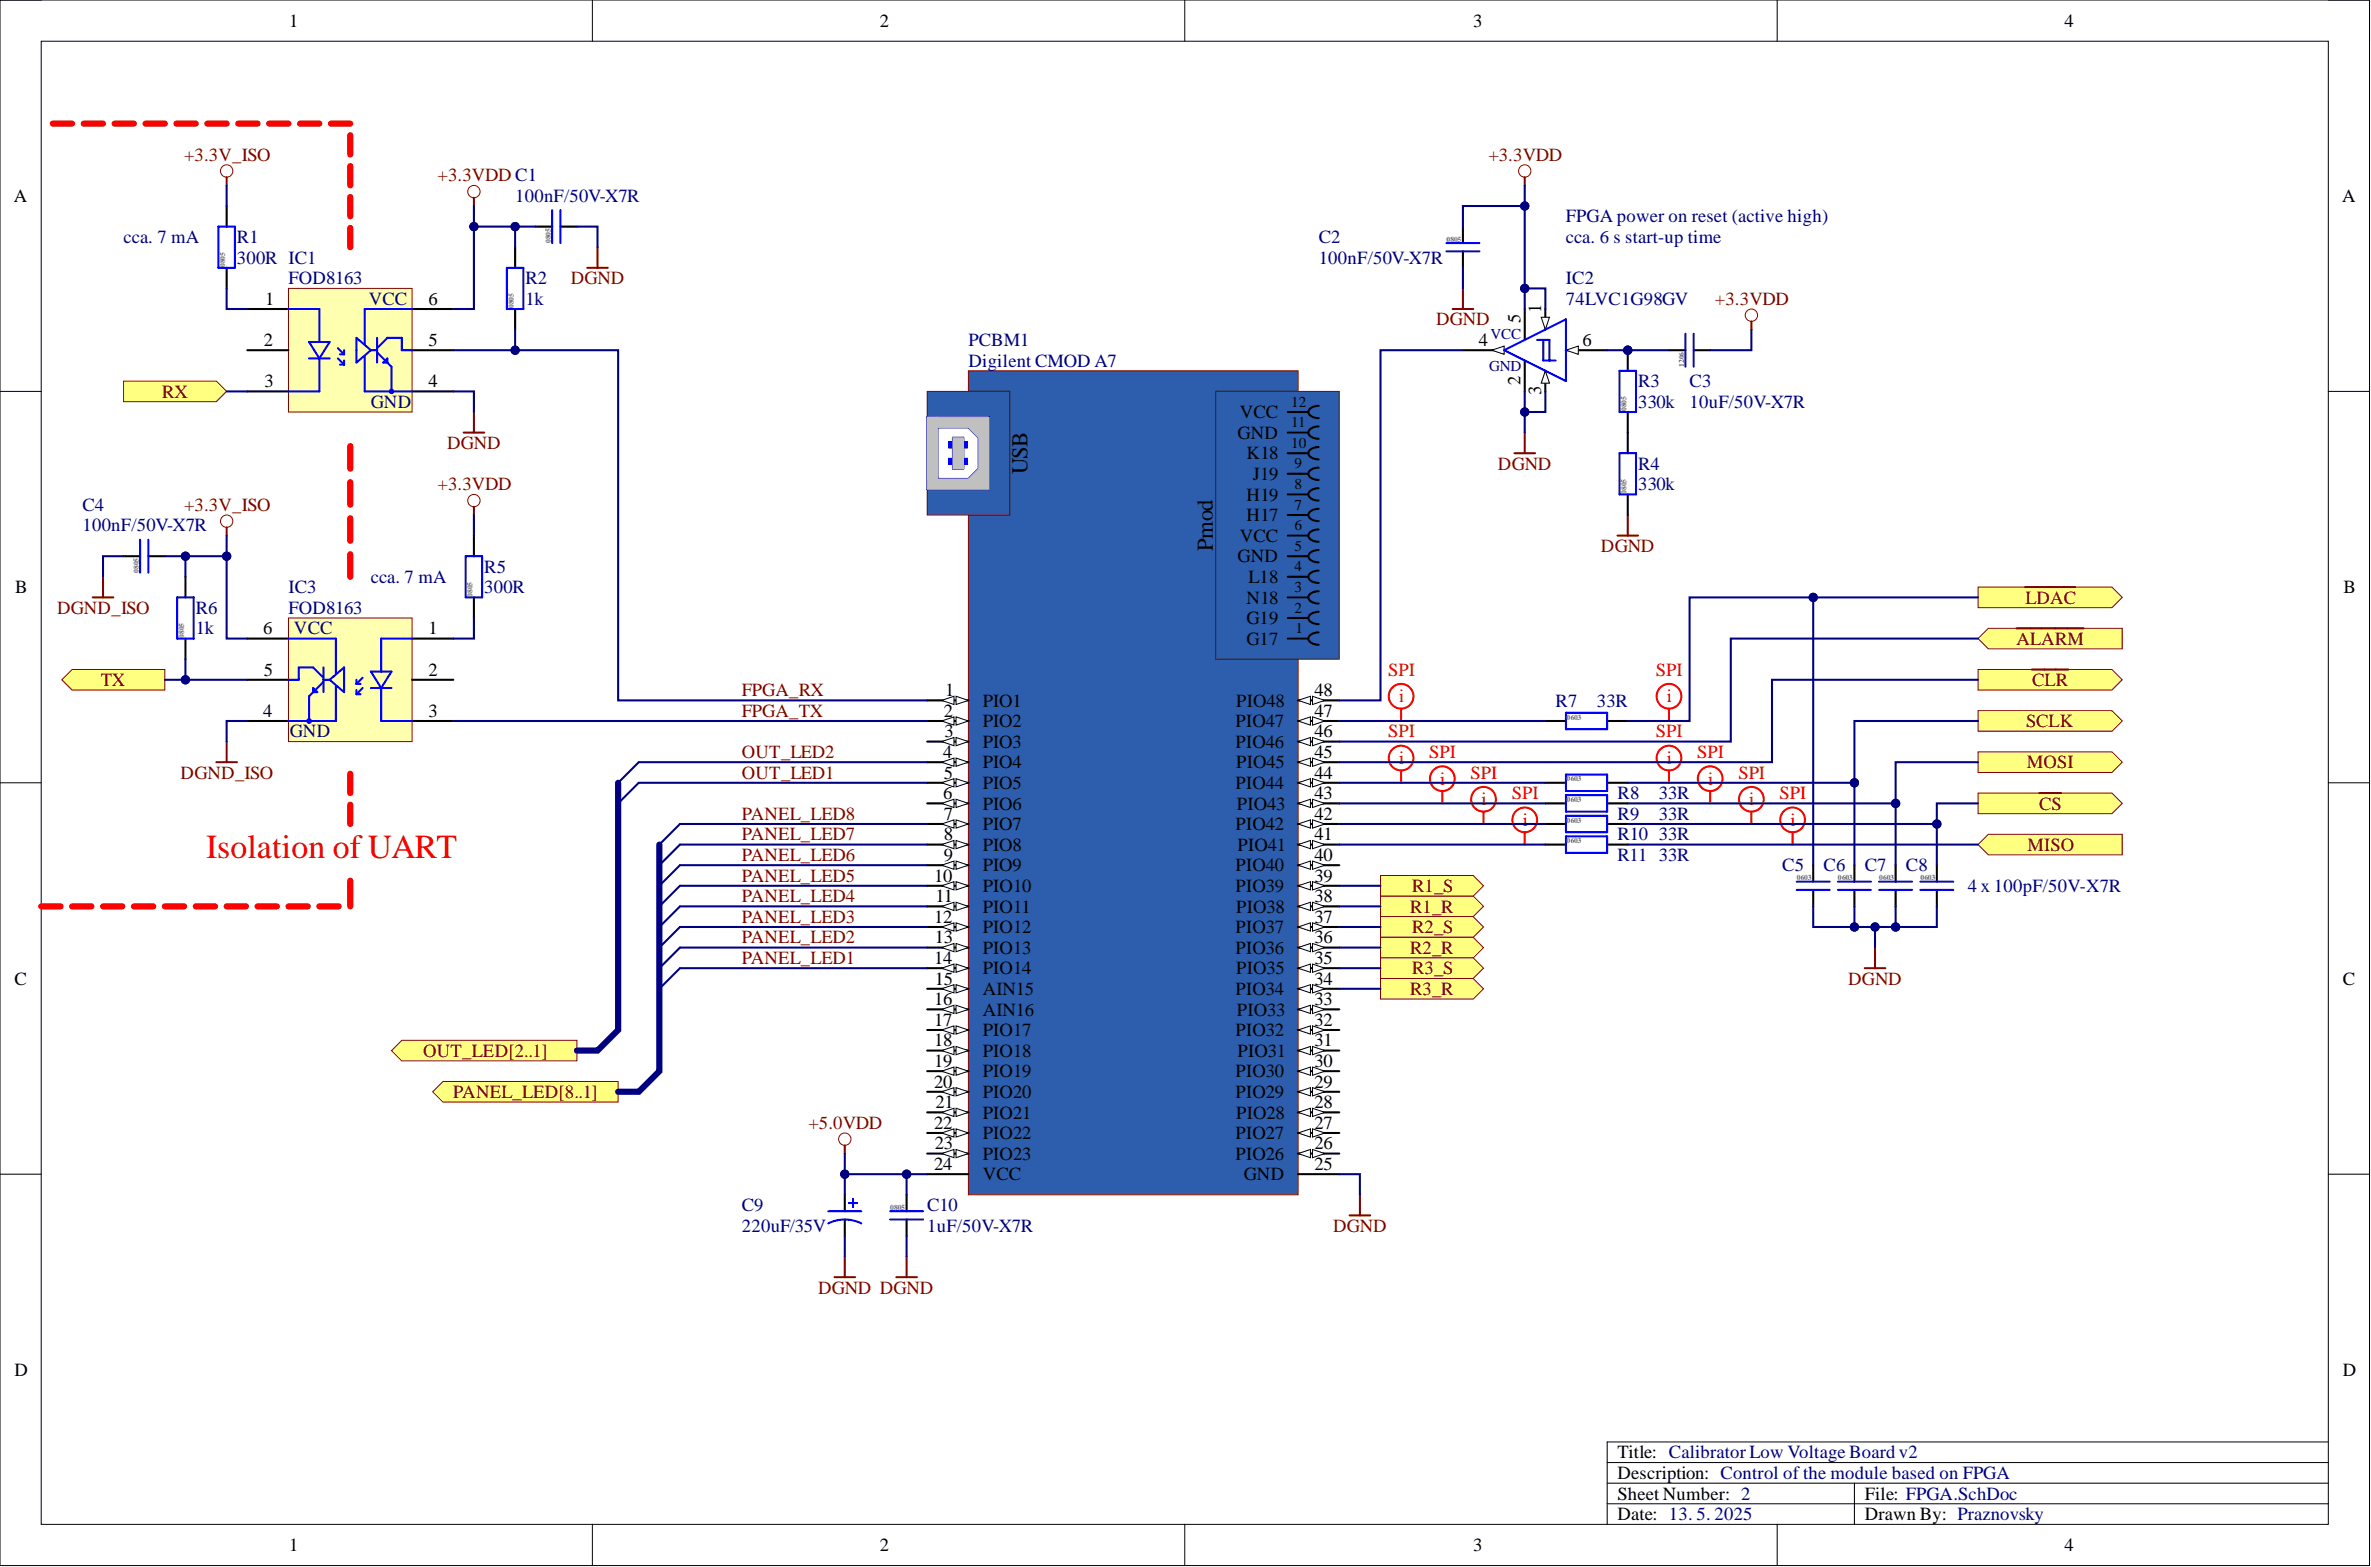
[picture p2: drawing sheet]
<svg xmlns="http://www.w3.org/2000/svg" width="292mm" height="193mm" viewBox="0 0 292 193" stroke-linecap="round" stroke-linejoin="round" font-family="sans-serif">
<defs><g id="words">
<text font-size="4.1" fill="#f00" x="25.4" y="105.6">Isolation ofUART</text>
<g font-size="2.8">
<text x="126.6" y="58.4" transform="rotate(-90 126.6 58.4)">USB</text>
<text x="149.4" y="67.9" transform="rotate(-90 149.4 67.9)">Pmod</text>
</g>
<g font-size="2.3">
<text x="35.6" y="3.3">1</text>
<text x="108.4" y="3.3">2</text>
<text x="181.5" y="3.3">3</text>
<text x="254.3" y="3.3">4</text>
<text x="1.7" y="24.9">A</text>
<text x="288.5" y="24.9">A</text>
<text x="32.7" y="37.5">1</text>
<text x="52.8" y="37.5">6</text>
<text x="187.3" y="39.8" transform="rotate(-90 187.3 39.8)">5</text>
<text x="189.9" y="38.6" transform="rotate(-90 189.9 38.6)">1</text>
<text x="32.5" y="42.6">2</text>
<text x="32.6" y="47.7">3</text>
<text x="52.8" y="47.7">4</text>
<text x="52.8" y="42.6">5</text>
<text x="182.2" y="42.6">4</text>
<text x="187.3" y="47.4" transform="rotate(-90 187.3 47.4)">2</text>
<text x="195" y="42.6">6</text>
<text x="152.7" y="51.5">VCC</text>
<text x="189.9" y="48.6" transform="rotate(-90 189.9 48.6)">3</text>
<text x="152.5" y="54">GND</text>
<text x="153.6" y="56.6">K18</text>
<text x="154.3" y="59.1">J19</text>
<text x="153.6" y="61.6">H19</text>
<text x="153.6" y="64.2">H17</text>
<text x="152.5" y="69.3">GND</text>
<text x="152.7" y="66.7">VCC</text>
<text x="153.8" y="71.8">L18</text>
<text x="1.9" y="73.1">B</text>
<text x="153.6" y="74.3">N18</text>
<text x="153.6" y="76.9">G19</text>
<text x="288.7" y="73.1">B</text>
<text x="32.4" y="78.1">6</text>
<text x="32.5" y="83.2">5</text>
<text x="52.8" y="78.1">1</text>
<text x="52.8" y="83.2">2</text>
<text x="153.6" y="79.4">G17</text>
<text x="32.4" y="88.3">4</text>
<text x="52.8" y="88.3">3</text>
<text x="116.3" y="88.3">2</text>
<text x="116.4" y="85.7">1</text>
<text x="121.1" y="87">PIO1</text>
<text x="121.1" y="89.5">PIO2</text>
<text x="152.2" y="89.5">PIO47</text>
<text x="152.3" y="87">PIO48</text>
<text x="162" y="88.3">47</text>
<text x="162" y="85.7">48</text>
<text x="116.2" y="93.4">4</text>
<text x="116.3" y="95.9">5</text>
<text x="116.3" y="90.8">3</text>
<text x="121.1" y="92.1">PIO3</text>
<text x="121.1" y="94.6">PIO4</text>
<text x="152.2" y="92.1">PIO46</text>
<text x="152.3" y="94.6">PIO45</text>
<text x="162" y="95.9">44</text>
<text x="162" y="93.4">45</text>
<text x="162" y="90.8">46</text>
<text x="116.2" y="98.4">6</text>
<text x="116.3" y="101">7</text>
<text x="121.1" y="97.2">PIO5</text>
<text x="121.1" y="99.7">PIO6</text>
<text x="152.2" y="97.2">PIO44</text>
<text x="152.4" y="99.7">PIO43</text>
<text x="162" y="101">42</text>
<text x="162" y="98.4">43</text>
<text x="116.3" y="103.5">8</text>
<text x="116.3" y="106">9</text>
<text x="121.1" y="102.2">PIO7</text>
<text x="121.1" y="104.8">PIO8</text>
<text x="121.1" y="107.3">PIO9</text>
<text x="152.2" y="107.3">PIO40</text>
<text x="152.2" y="102.2">PIO42</text>
<text x="152.5" y="104.8">PIO41</text>
<text x="162" y="106">40</text>
<text x="162" y="103.5">41</text>
<text x="115.1" y="108.6">10</text>
<text x="115.1" y="113.6">12</text>
<text x="115.2" y="111.1">11</text>
<text x="121.1" y="109.8">PIO10</text>
<text x="121.1" y="112.4">PIO11</text>
<text x="152.2" y="109.8">PIO39</text>
<text x="152.3" y="112.4">PIO38</text>
<text x="162" y="113.6">37</text>
<text x="162" y="111.1">38</text>
<text x="162" y="108.6">39</text>
<text x="115.1" y="118.7">14</text>
<text x="115.2" y="116.2">13</text>
<text x="121.1" y="114.9">PIO12</text>
<text x="121.1" y="117.5">PIO13</text>
<text x="121.1" y="120">PIO14</text>
<text x="152.2" y="117.5">PIO36</text>
<text x="152.2" y="114.9">PIO37</text>
<text x="152.3" y="120">PIO35</text>
<text x="162" y="118.7">35</text>
<text x="162" y="116.2">36</text>
<text x="1.8" y="121.3">C</text>
<text x="115.1" y="123.8">16</text>
<text x="115.2" y="121.3">15</text>
<text x="121.1" y="122.5">AIN15</text>
<text x="121.1" y="125.1">AIN16</text>
<text x="152.2" y="122.5">PIO34</text>
<text x="152.4" y="125.1">PIO33</text>
<text x="162" y="123.8">33</text>
<text x="162" y="121.3">34</text>
<text x="288.6" y="121.3">C</text>
<text x="115.1" y="126.3">17</text>
<text x="115.1" y="128.9">18</text>
<text x="115.1" y="131.4">19</text>
<text x="121.1" y="127.6">PIO17</text>
<text x="121.1" y="130.1">PIO18</text>
<text x="152.2" y="127.6">PIO32</text>
<text x="152.5" y="130.1">PIO31</text>
<text x="162" y="131.4">30</text>
<text x="162" y="128.9">31</text>
<text x="162" y="126.3">32</text>
<text x="115.1" y="133.9">20</text>
<text x="115.2" y="136.5">21</text>
<text x="121.1" y="132.7">PIO19</text>
<text x="121.1" y="135.2">PIO20</text>
<text x="121.1" y="137.7">PIO21</text>
<text x="152.2" y="135.2">PIO29</text>
<text x="152.2" y="132.7">PIO30</text>
<text x="152.3" y="137.7">PIO28</text>
<text x="162" y="136.5">28</text>
<text x="162" y="133.9">29</text>
<text x="115.1" y="139">22</text>
<text x="115.2" y="141.6">23</text>
<text x="121.1" y="140.3">PIO22</text>
<text x="121.1" y="142.8">PIO23</text>
<text x="152.2" y="142.8">PIO26</text>
<text x="152.2" y="140.3">PIO27</text>
<text x="162" y="141.6">26</text>
<text x="162" y="139">27</text>
<text x="115.1" y="144.1">24</text>
<text x="121.1" y="145.4">VCC</text>
<text x="153.2" y="145.4">GND</text>
<text x="162" y="144.1">25</text>
<text x="1.8" y="169.5">D</text>
<text x="288.6" y="169.5">D</text>
<text x="199.3" y="179.6">Title: Calibrator Low Voltage Board v2</text>
<text x="199.3" y="182.1">Description: Control of the module based on FPGA</text>
<text x="199.3" y="184.7">Sheet Number: 2</text>
<text x="229.7" y="184.7">File: FPGA.SchDoc</text>
<text x="35.6" y="191">1</text>
<text x="108.4" y="191">2</text>
<text x="181.5" y="191">3</text>
<text x="199.3" y="187.2">Date: 13. 5. 2025</text>
<text x="229.7" y="187.2">Drawn By: Praznovsky</text>
<text x="254.3" y="191">4</text>
</g>
<g font-size="2.3" fill="#800000">
<text x="22.7" y="19.8">+3.3V_ISO</text>
<text x="53.9" y="22.3">+3.3VDD C1</text>
<text x="183.4" y="19.8">+3.3VDD</text>
<text x="70.3" y="35">DGND</text>
<text x="176.9" y="40.1">DGND</text>
<text x="211.3" y="37.5">+3.3VDD</text>
<text x="20" y="49">RX</text>
<text x="55.1" y="55.3">DGND</text>
<text x="184.5" y="57.8">DGND</text>
<text x="22.7" y="62.9">+3.3V_ISO</text>
<text x="53.9" y="60.4">+3.3VDD</text>
<text x="197.2" y="68">DGND</text>
<text x="7" y="75.6">DGND_ISO</text>
<text x="249.5" y="74.3">LDAC</text>
<text x="248.4" y="79.4">ALARM</text>
<text x="12.4" y="84.5">TX</text>
<text x="91.4" y="88.3">FPGA_TX</text>
<text x="91.4" y="85.7">FPGA_RX</text>
<text x="249.6" y="89.5">SCLK</text>
<text x="250.4" y="84.5">CLR</text>
<text x="22.3" y="95.9">DGND_ISO</text>
<text x="91.4" y="95.9">OUT_LED1</text>
<text x="91.4" y="93.4">OUT_LED2</text>
<text x="249.7" y="94.6">MOSI</text>
<text x="91.4" y="101">PANEL_LED8</text>
<text x="251.2" y="99.7">CS</text>
<text x="91.4" y="106">PANEL_LED6</text>
<text x="91.4" y="103.5">PANEL_LED7</text>
<text x="249.8" y="104.8">MISO</text>
<text x="91.4" y="113.6">PANEL_LED3</text>
<text x="91.4" y="111.1">PANEL_LED4</text>
<text x="91.4" y="108.6">PANEL_LED5</text>
<text x="173.7" y="112.4">R1_R</text>
<text x="174" y="109.8">R1_S</text>
<text x="91.4" y="118.7">PANEL_LED1</text>
<text x="91.4" y="116.2">PANEL_LED2</text>
<text x="173.7" y="117.5">R2_R</text>
<text x="174" y="114.9">R2_S</text>
<text x="174" y="120">R3_S</text>
<text x="173.7" y="122.5">R3_R</text>
<text x="227.7" y="121.3">DGND</text>
<text x="52.1" y="130.1">OUT_LED[2..1]</text>
<text x="55.8" y="135.2">PANEL_LED[8..1]</text>
<text x="99.6" y="139">+5.0VDD</text>
<text x="164.2" y="151.7">DGND</text>
<text x="100.8" y="159.3">DGND DGND</text>
</g>
<g font-size="2.3" fill="#000080">
<text x="15.2" y="29.9">cca. 7 mA</text>
<text x="29.2" y="29.9">R1</text>
<text x="63.5" y="24.9">100nF/50V-X7R</text>
<text x="162.5" y="29.9">C2</text>
<text x="192.9" y="27.4">FPGA power on reset (active high)</text>
<text x="192.9" y="29.9">cca. 6 s start-up time</text>
<text x="29.2" y="32.5">300R IC1</text>
<text x="35.5" y="35">FOD8163</text>
<text x="64.7" y="35">R2</text>
<text x="162.5" y="32.5">100nF/50V-X7R</text>
<text x="192.9" y="35">IC2</text>
<text x="45.4" y="37.5">VCC</text>
<text x="64.7" y="37.5">1k</text>
<text x="192.9" y="37.5">74LVC1G98GV</text>
<text x="119.3" y="42.6">PCBM1</text>
<text x="119.3" y="45.2">Digilent CMOD A7</text>
<text x="201.8" y="47.7">R3</text>
<text x="208.2" y="47.7">C3</text>
<text x="45.7" y="50.2">GND</text>
<text x="201.8" y="50.2">330k</text>
<text x="208.2" y="50.2">10uF/50V-X7R</text>
<text x="201.8" y="57.8">R4</text>
<text x="10.2" y="62.9">C4</text>
<text x="10.2" y="65.4">100nF/50V-X7R</text>
<text x="201.8" y="60.4">330k</text>
<text x="45.7" y="71.8">cca. 7 mA</text>
<text x="59.7" y="70.5">R5</text>
<text x="24.1" y="75.6">R6</text>
<text x="35.5" y="73.1">IC3</text>
<text x="35.5" y="75.6">FOD8163</text>
<text x="59.7" y="73.1">300R</text>
<text x="24.1" y="78.1">1k</text>
<text x="36.2" y="78.1">VCC</text>
<text x="191.7" y="87">R7</text>
<text x="196.7" y="87">33R</text>
<text x="35.7" y="90.8">GND</text>
<text x="199.3" y="98.4">R8</text>
<text x="199.3" y="101">R9</text>
<text x="204.3" y="98.4">33R</text>
<text x="204.3" y="101">33R</text>
<text x="199.3" y="103.5">R10</text>
<text x="199.3" y="106">R11</text>
<text x="204.3" y="103.5">33R</text>
<text x="204.3" y="106">33R</text>
<text x="219.6" y="107.3">C5</text>
<text x="224.7" y="107.3">C6</text>
<text x="229.7" y="107.3">C7</text>
<text x="234.8" y="107.3">C8</text>
<text x="242.4" y="109.8">4 x 100pF/50V-X7R</text>
<text x="91.4" y="149.2">C9</text>
<text x="114.2" y="149.2">C10</text>
<text x="91.4" y="151.7">220uF/35V</text>
<text x="114.2" y="151.7">1uF/50V-X7R</text>
</g>
<g font-size="2.3" fill="#f00">
<text x="171" y="83.2">SPI</text>
<text x="204" y="83.2">SPI</text>
<text x="172.4" y="86.5">i</text>
<text x="205.4" y="86.5">i</text>
<text x="171" y="90.8">SPI</text>
<text x="172.4" y="94.1">i</text>
<text x="176.1" y="93.4">SPI</text>
<text x="181.2" y="95.9">SPI</text>
<text x="204" y="90.8">SPI</text>
<text x="205.4" y="94.1">i</text>
<text x="209.1" y="93.4">SPI</text>
<text x="214.2" y="95.9">SPI</text>
<text x="177.4" y="96.7">i</text>
<text x="182.5" y="99.2">i</text>
<text x="186.2" y="98.4">SPI</text>
<text x="187.6" y="101.7">i</text>
<text x="210.4" y="96.7">i</text>
<text x="215.5" y="99.2">i</text>
<text x="219.2" y="98.4">SPI</text>
<text x="220.6" y="101.7">i</text>
</g>
<g font-size="1.9" fill="#000080">
<text x="183.6" y="41.7">VCC</text>
<text x="183.4" y="45.7">GND</text>
</g>
<g font-size="1.9">
<text x="159.1" y="52.6">11</text>
<text x="159.1" y="50.1">12</text>
<text x="159.1" y="55.1">10</text>
<text x="159.5" y="57.7">9</text>
<text x="159.5" y="65.3">6</text>
<text x="159.5" y="62.7">7</text>
<text x="159.5" y="60.2">8</text>
<text x="159.5" y="70.4">4</text>
<text x="159.5" y="67.8">5</text>
<text x="159.5" y="75.4">2</text>
<text x="159.5" y="72.9">3</text>
<text x="159.6" y="78">1</text>
</g>
<g font-size=".9" fill="#666">
<text x="67.9" y="29.9" transform="rotate(-90 67.9 29.9)">0805</text>
<text x="178.2" y="29.8">0805</text>
<text x="27.8" y="32.9" transform="rotate(-90 27.8 32.9)">0805</text>
<text x="63.3" y="38" transform="rotate(-90 63.3 38)">0805</text>
<text x="207.5" y="45.2" transform="rotate(-90 207.5 45.2)">1206</text>
<text x="200.4" y="50.7" transform="rotate(-90 200.4 50.7)">0805</text>
<text x="200.4" y="60.8" transform="rotate(-90 200.4 60.8)">0805</text>
<text x="17.1" y="70.5" transform="rotate(-90 17.1 70.5)">0805</text>
<text x="58.2" y="73.5" transform="rotate(-90 58.2 73.5)">0805</text>
<text x="22.7" y="78.6" transform="rotate(-90 22.7 78.6)">0805</text>
<text x="193" y="88.6">0603</text>
<text x="193" y="96.2">0603</text>
<text x="193" y="98.8">0603</text>
<text x="193" y="101.3">0603</text>
<text x="193" y="103.8">0603</text>
<text x="221.4" y="108.4">0603</text>
<text x="226.4" y="108.4">0603</text>
<text x="231.5" y="108.4">0603</text>
<text x="236.6" y="108.4">0603</text>
<text x="109.7" y="149">0805</text>
</g>
</g></defs>
<g fill="none" stroke="#000" stroke-width=".12">
<path d="M0 0h291.9v192.8h-291.9zM0 0h5.1M5.1 5.1h281.7v182.6h-281.7zM73 0v5.1M146 0v5.1M218.9 0v5.1M286.8 0h5.1v5.1M0 48.2h5.1M286.8 48.2h5.1M0 96.4h5.1M286.8 96.4h5.1M0 144.6h5.1"/>
<path d="M286.8 144.6h5.1M286.8 177.6h-88.8v10.1M73 187.7v5.1M146 187.7v5.1M198 182.6h88.8M198 180.1h88.8M198 185.2h88.8M218.9 187.7v5.1M228.5 182.6v5.1M291.9 187.7v5.1"/>
</g>
<path d="M243.7 87.5h16.5l1.3 1.3-1.3 1.3h-16.5z" fill-rule="evenodd" fill="#ffff80"/>
<path d="M243.7 87.5h16.5l1.3 1.3-1.3 1.3h-16.5z" fill="none" stroke="#800000" stroke-width=".12"/>
<path d="M243.7 97.7h16.5l1.3 1.2-1.3 1.3h-16.5z" fill-rule="evenodd" fill="#ffff80"/>
<path d="M243.7 97.7h16.5l1.3 1.2-1.3 1.3h-16.5z" fill="none" stroke="#800000" stroke-width=".12"/>
<path d="M251.2 97.7h2.7" fill="none" stroke="#800000" stroke-width=".25"/>
<path d="M243.7 92.6h16.5l1.3 1.3-1.3 1.2h-16.5z" fill-rule="evenodd" fill="#ffff80"/>
<path d="M243.7 92.6h16.5l1.3 1.3-1.3 1.2h-16.5z" fill="none" stroke="#800000" stroke-width=".12"/>
<path d="M243.7 104l1.3-1.3h16.5v2.6h-16.5z" fill-rule="evenodd" fill="#ffff80"/>
<path d="M243.7 104l1.3-1.3h16.5v2.6h-16.5z" fill="none" stroke="#800000" stroke-width=".12"/>
<path d="M243.7 72.3h16.5l1.3 1.3-1.3 1.2h-16.5z" fill-rule="evenodd" fill="#ffff80"/>
<path d="M243.7 72.3h16.5l1.3 1.3-1.3 1.2h-16.5z" fill="none" stroke="#800000" stroke-width=".12"/>
<path d="M249.5 72.3h6.2" fill="none" stroke="#800000" stroke-width=".25"/>
<path d="M243.7 82.4h16.5l1.3 1.3-1.3 1.3h-16.5z" fill-rule="evenodd" fill="#ffff80"/>
<path d="M243.7 82.4h16.5l1.3 1.3-1.3 1.3h-16.5z" fill="none" stroke="#800000" stroke-width=".12"/>
<path d="M250.3 82.4h4.5" fill="none" stroke="#800000" stroke-width=".25"/>
<path d="M243.7 78.6l1.3-1.2h16.5v2.5h-16.5z" fill-rule="evenodd" fill="#ffff80"/>
<path d="M243.7 78.6l1.3-1.2h16.5v2.5h-16.5z" fill="none" stroke="#800000" stroke-width=".12"/>
<path d="M248.5 77.4h8.2M229.7 119.2h2.6M231 116.7v2.5" fill="none" stroke="#800000" stroke-width=".25"/>
<path d="M7.6 83.7l1.3-1.3h11.4v2.6h-11.4z" fill-rule="evenodd" fill="#ffff80"/>
<path d="M7.6 83.7l1.3-1.3h11.4v2.6h-11.4z" fill="none" stroke="#800000" stroke-width=".12"/>
<path d="M15.2 46.9h11.5l1.2 1.3-1.2 1.3h-11.5z" fill-rule="evenodd" fill="#ffff80"/>
<g fill="none" stroke="#800000" stroke-width=".12">
<path d="M15.2 46.9h11.5l1.2 1.3-1.2 1.3h-11.5z"/>
<circle cx="27.9" cy="21.1" r=".76"/>
<circle cx="27.9" cy="64.2" r=".76"/>
</g>
<path d="M27.9 21.8v1M27.9 64.9v1.1M166.3 149.7h2.5M167.5 147.1v2.6" fill="none" stroke="#800000" stroke-width=".25"/>
<path d="M170.1 110.3h11.4l1.3 1.3-1.3 1.3h-11.4z" fill-rule="evenodd" fill="#ffff80"/>
<path d="M170.1 110.3h11.4l1.3 1.3-1.3 1.3h-11.4z" fill="none" stroke="#800000" stroke-width=".12"/>
<path d="M170.1 107.8h11.4l1.3 1.3-1.3 1.2h-11.4z" fill-rule="evenodd" fill="#ffff80"/>
<path d="M170.1 107.8h11.4l1.3 1.3-1.3 1.2h-11.4z" fill="none" stroke="#800000" stroke-width=".12"/>
<path d="M170.1 115.4h11.4l1.3 1.3-1.3 1.3h-11.4z" fill-rule="evenodd" fill="#ffff80"/>
<path d="M170.1 115.4h11.4l1.3 1.3-1.3 1.3h-11.4z" fill="none" stroke="#800000" stroke-width=".12"/>
<path d="M170.1 112.9h11.4l1.3 1.3-1.3 1.2h-11.4z" fill-rule="evenodd" fill="#ffff80"/>
<path d="M170.1 112.9h11.4l1.3 1.3-1.3 1.2h-11.4z" fill="none" stroke="#800000" stroke-width=".12"/>
<path d="M170.1 120.5h11.4l1.3 1.3-1.3 1.2h-11.4z" fill-rule="evenodd" fill="#ffff80"/>
<path d="M170.1 120.5h11.4l1.3 1.3-1.3 1.2h-11.4z" fill="none" stroke="#800000" stroke-width=".12"/>
<path d="M170.1 118h11.4l1.3 1.2-1.3 1.3h-11.4z" fill-rule="evenodd" fill="#ffff80"/>
<path d="M170.1 118h11.4l1.3 1.2-1.3 1.3h-11.4z" fill="none" stroke="#800000" stroke-width=".12"/>
<g fill="none" stroke="#f00" stroke-width=".76">
<path d="M6.5 15.2h2.4M10.3 15.2h2.4M14.1 15.2h2.4M17.9 15.2h2.4M21.7 15.2h2.4M25.5 15.2h2.4M29.4 15.2h2.3M33.2 15.2h2.3M37 15.2h2.3M40.8 15.2h2.4M43.2 16.6v2.4M43.2 20.5v2.3"/>
<path d="M43.2 24.3v2.3M43.2 28.1v2.3M43.2 54.9v2.8M43.2 59.4v2.8M43.2 63.8v2.8M43.2 68.3v2.7M43.2 95.3v2.4M43.2 99.1v2.4M5.1 111.6h2.4M8.9 111.6h2.4M12.7 111.6h2.4M16.5 111.6h2.4"/>
<path d="M20.3 111.6h2.4M24.1 111.6h2.4M27.9 111.6h2.4M31.7 111.6h2.4M35.5 111.6h2.4M39.3 111.6h2.4M43.2 108.4v3.2"/>
</g>
<path d="M72.3 33h2.6M73.6 30.4v2.6M57.1 53.3h2.6M58.4 50.7v2.6M186.6 55.8h2.5M187.8 53.3v2.5M11.4 73.6h2.6M12.7 71v2.6M199.3 66h2.5M200.5 63.4v2.6M26.7 93.9h2.5M27.9 91.3v2.6" fill="none" stroke="#800000" stroke-width=".25"/>
<path d="M53.3 134.4l1.3-1.2h21.6v2.5h-21.6z" fill-rule="evenodd" fill="#ffff80"/>
<path d="M53.3 134.4l1.3-1.2h21.6v2.5h-21.6z" fill="none" stroke="#800000" stroke-width=".12"/>
<path d="M83.8 101.5l-2.6 2.5M83.8 104l-2.6 2.5M83.8 106.5l-2.6 2.6M83.8 109.1l-2.6 2.5M83.8 111.6l-2.6 2.6M83.8 114.2l-2.6 2.5M83.8 116.7l-2.6 2.5M83.8 119.2l-2.6 2.6" fill="none" stroke="#000080" stroke-width=".25"/>
<path d="M48.2 129.4l1.3-1.3h21.6v2.5h-21.6z" fill-rule="evenodd" fill="#ffff80"/>
<path d="M48.2 129.4l1.3-1.3h21.6v2.5h-21.6z" fill="none" stroke="#800000" stroke-width=".12"/>
<path d="M78.7 93.9l-2.5 2.5M78.7 96.4l-2.5 2.5" fill="none" stroke="#000080" stroke-width=".25"/>
<path d="M179 38.1h2.5M180.2 35.5v2.6M110.4 157.3h2.6M111.7 154.7v2.6" fill="none" stroke="#800000" stroke-width=".25"/>
<path d="M119.3 45.7h40.6v2.5h-10.1v33h10.1v65.9h-40.6v-83.7h5.1v-15.2h-5.1z" fill-rule="evenodd" fill="#2c5ead"/>
<path d="M119.3 45.7h40.6v2.5h-10.1v33h10.1v65.9h-40.6v-83.7h5.1v-15.2h-5.1z" fill="none" stroke="#800000" stroke-width=".12"/>
<path d="M114.2 86.3h5.1" fill="none" stroke="#000" stroke-width=".25"/>
<path d="M117.8 85.7l1.5 .6-1.5 .5z" fill="#f8fcff"/>
<path d="M117.8 85.7l1.5 .6-1.5 .5z" fill="none" stroke="#000" stroke-width=".12"/>
<path d="M116 86.3l1.5-.6v1.1z" fill="#f8fcff"/>
<path d="M116 86.3l1.5-.6v1.1z" fill="none" stroke="#000" stroke-width=".12"/>
<path d="M114.2 88.8h5.1M114.2 144.6h5.1M159.9 144.6h5.1" fill="none" stroke="#000" stroke-width=".25"/>
<path d="M117.8 88.3l1.5 .5-1.5 .5z" fill="#f8fcff"/>
<path d="M117.8 88.3l1.5 .5-1.5 .5z" fill="none" stroke="#000" stroke-width=".12"/>
<path d="M116 88.8l1.5-.5v1z" fill="#f8fcff"/>
<path d="M116 88.8l1.5-.5v1z" fill="none" stroke="#000" stroke-width=".12"/>
<path d="M114.2 91.3h5.1" fill="none" stroke="#000" stroke-width=".25"/>
<path d="M117.8 90.8l1.5 .5-1.5 .5z" fill="#f8fcff"/>
<path d="M117.8 90.8l1.5 .5-1.5 .5z" fill="none" stroke="#000" stroke-width=".12"/>
<path d="M116 91.3l1.5-.5v1z" fill="#f8fcff"/>
<path d="M116 91.3l1.5-.5v1z" fill="none" stroke="#000" stroke-width=".12"/>
<path d="M114.2 93.9h5.1" fill="none" stroke="#000" stroke-width=".25"/>
<path d="M117.8 93.4l1.5 .5-1.5 .5z" fill="#f8fcff"/>
<path d="M117.8 93.4l1.5 .5-1.5 .5z" fill="none" stroke="#000" stroke-width=".12"/>
<path d="M116 93.9l1.5-.5v1z" fill="#f8fcff"/>
<path d="M116 93.9l1.5-.5v1z" fill="none" stroke="#000" stroke-width=".12"/>
<path d="M114.2 96.4h5.1" fill="none" stroke="#000" stroke-width=".25"/>
<path d="M117.8 95.9l1.5 .5-1.5 .5z" fill="#f8fcff"/>
<path d="M117.8 95.9l1.5 .5-1.5 .5z" fill="none" stroke="#000" stroke-width=".12"/>
<path d="M116 96.4l1.5-.5v1z" fill="#f8fcff"/>
<path d="M116 96.4l1.5-.5v1z" fill="none" stroke="#000" stroke-width=".12"/>
<path d="M114.2 98.9h5.1" fill="none" stroke="#000" stroke-width=".25"/>
<path d="M117.8 98.4l1.5 .5-1.5 .5z" fill="#f8fcff"/>
<path d="M117.8 98.4l1.5 .5-1.5 .5z" fill="none" stroke="#000" stroke-width=".12"/>
<path d="M116 98.9l1.5-.5v1z" fill="#f8fcff"/>
<path d="M116 98.9l1.5-.5v1z" fill="none" stroke="#000" stroke-width=".12"/>
<path d="M114.2 101.5h5.1" fill="none" stroke="#000" stroke-width=".25"/>
<path d="M117.8 101l1.5 .5-1.5 .5z" fill="#f8fcff"/>
<path d="M117.8 101l1.5 .5-1.5 .5z" fill="none" stroke="#000" stroke-width=".12"/>
<path d="M116 101.5l1.5-.5v1z" fill="#f8fcff"/>
<path d="M116 101.5l1.5-.5v1z" fill="none" stroke="#000" stroke-width=".12"/>
<path d="M114.2 104h5.1" fill="none" stroke="#000" stroke-width=".25"/>
<path d="M117.8 103.5l1.5 .5-1.5 .5z" fill="#f8fcff"/>
<path d="M117.8 103.5l1.5 .5-1.5 .5z" fill="none" stroke="#000" stroke-width=".12"/>
<path d="M116 104l1.5-.5v1z" fill="#f8fcff"/>
<path d="M116 104l1.5-.5v1z" fill="none" stroke="#000" stroke-width=".12"/>
<path d="M114.2 106.5h5.1" fill="none" stroke="#000" stroke-width=".25"/>
<path d="M117.8 106l1.5 .5-1.5 .6z" fill="#f8fcff"/>
<path d="M117.8 106l1.5 .5-1.5 .6z" fill="none" stroke="#000" stroke-width=".12"/>
<path d="M116 106.5l1.5-.5v1.1z" fill="#f8fcff"/>
<path d="M116 106.5l1.5-.5v1.1z" fill="none" stroke="#000" stroke-width=".12"/>
<path d="M114.2 109.1h5.1" fill="none" stroke="#000" stroke-width=".25"/>
<path d="M117.8 108.6l1.5 .5-1.5 .5z" fill="#f8fcff"/>
<path d="M117.8 108.6l1.5 .5-1.5 .5z" fill="none" stroke="#000" stroke-width=".12"/>
<path d="M116 109.1l1.5-.5v1z" fill="#f8fcff"/>
<path d="M116 109.1l1.5-.5v1z" fill="none" stroke="#000" stroke-width=".12"/>
<path d="M114.2 111.6h5.1" fill="none" stroke="#000" stroke-width=".25"/>
<path d="M117.8 111.1l1.5 .5-1.5 .5z" fill="#f8fcff"/>
<path d="M117.8 111.1l1.5 .5-1.5 .5z" fill="none" stroke="#000" stroke-width=".12"/>
<path d="M116 111.6l1.5-.5v1z" fill="#f8fcff"/>
<path d="M116 111.6l1.5-.5v1z" fill="none" stroke="#000" stroke-width=".12"/>
<path d="M114.2 114.2h5.1" fill="none" stroke="#000" stroke-width=".25"/>
<path d="M117.8 113.6l1.5 .6-1.5 .5z" fill="#f8fcff"/>
<path d="M117.8 113.6l1.5 .6-1.5 .5z" fill="none" stroke="#000" stroke-width=".12"/>
<path d="M116 114.2l1.5-.6v1.1z" fill="#f8fcff"/>
<path d="M116 114.2l1.5-.6v1.1z" fill="none" stroke="#000" stroke-width=".12"/>
<path d="M114.2 116.7h5.1" fill="none" stroke="#000" stroke-width=".25"/>
<path d="M117.8 116.2l1.5 .5-1.5 .5z" fill="#f8fcff"/>
<path d="M117.8 116.2l1.5 .5-1.5 .5z" fill="none" stroke="#000" stroke-width=".12"/>
<path d="M116 116.7l1.5-.5v1z" fill="#f8fcff"/>
<path d="M116 116.7l1.5-.5v1z" fill="none" stroke="#000" stroke-width=".12"/>
<path d="M114.2 119.2h5.1" fill="none" stroke="#000" stroke-width=".25"/>
<path d="M117.8 118.7l1.5 .5-1.5 .5z" fill="#f8fcff"/>
<path d="M117.8 118.7l1.5 .5-1.5 .5z" fill="none" stroke="#000" stroke-width=".12"/>
<path d="M116 119.2l1.5-.5v1z" fill="#f8fcff"/>
<path d="M116 119.2l1.5-.5v1z" fill="none" stroke="#000" stroke-width=".12"/>
<path d="M114.2 121.8h5.1" fill="none" stroke="#000" stroke-width=".25"/>
<path d="M117.8 121.3l1.5 .5-1.5 .5z" fill="#f8fcff"/>
<path d="M117.8 121.3l1.5 .5-1.5 .5z" fill="none" stroke="#000" stroke-width=".12"/>
<path d="M116 121.8l1.5-.5v1z" fill="#f8fcff"/>
<path d="M116 121.8l1.5-.5v1z" fill="none" stroke="#000" stroke-width=".12"/>
<path d="M114.2 124.3h5.1" fill="none" stroke="#000" stroke-width=".25"/>
<path d="M117.8 123.8l1.5 .5-1.5 .5z" fill="#f8fcff"/>
<path d="M117.8 123.8l1.5 .5-1.5 .5z" fill="none" stroke="#000" stroke-width=".12"/>
<path d="M116 124.3l1.5-.5v1z" fill="#f8fcff"/>
<path d="M116 124.3l1.5-.5v1z" fill="none" stroke="#000" stroke-width=".12"/>
<path d="M114.2 126.8h5.1" fill="none" stroke="#000" stroke-width=".25"/>
<path d="M117.8 126.3l1.5 .5-1.5 .5z" fill="#f8fcff"/>
<path d="M117.8 126.3l1.5 .5-1.5 .5z" fill="none" stroke="#000" stroke-width=".12"/>
<path d="M116 126.8l1.5-.5v1z" fill="#f8fcff"/>
<path d="M116 126.8l1.5-.5v1z" fill="none" stroke="#000" stroke-width=".12"/>
<path d="M114.2 129.4h5.1" fill="none" stroke="#000" stroke-width=".25"/>
<path d="M117.8 128.9l1.5 .5-1.5 .5z" fill="#f8fcff"/>
<path d="M117.8 128.9l1.5 .5-1.5 .5z" fill="none" stroke="#000" stroke-width=".12"/>
<path d="M116 129.4l1.5-.5v1z" fill="#f8fcff"/>
<path d="M116 129.4l1.5-.5v1z" fill="none" stroke="#000" stroke-width=".12"/>
<path d="M114.2 131.9h5.1" fill="none" stroke="#000" stroke-width=".25"/>
<path d="M117.8 131.4l1.5 .5-1.5 .5z" fill="#f8fcff"/>
<path d="M117.8 131.4l1.5 .5-1.5 .5z" fill="none" stroke="#000" stroke-width=".12"/>
<path d="M116 131.9l1.5-.5v1z" fill="#f8fcff"/>
<path d="M116 131.9l1.5-.5v1z" fill="none" stroke="#000" stroke-width=".12"/>
<path d="M114.2 134.4h5.1" fill="none" stroke="#000" stroke-width=".25"/>
<path d="M117.8 133.9l1.5 .5-1.5 .6z" fill="#f8fcff"/>
<path d="M117.8 133.9l1.5 .5-1.5 .6z" fill="none" stroke="#000" stroke-width=".12"/>
<path d="M116 134.4l1.5-.5v1.1z" fill="#f8fcff"/>
<path d="M116 134.4l1.5-.5v1.1z" fill="none" stroke="#000" stroke-width=".12"/>
<path d="M114.2 137h5.1" fill="none" stroke="#000" stroke-width=".25"/>
<path d="M117.8 136.5l1.5 .5-1.5 .5z" fill="#f8fcff"/>
<path d="M117.8 136.5l1.5 .5-1.5 .5z" fill="none" stroke="#000" stroke-width=".12"/>
<path d="M116 137l1.5-.5v1z" fill="#f8fcff"/>
<path d="M116 137l1.5-.5v1z" fill="none" stroke="#000" stroke-width=".12"/>
<path d="M114.2 139.5h5.1" fill="none" stroke="#000" stroke-width=".25"/>
<path d="M117.8 139l1.5 .5-1.5 .5z" fill="#f8fcff"/>
<path d="M117.8 139l1.5 .5-1.5 .5z" fill="none" stroke="#000" stroke-width=".12"/>
<path d="M116 139.5l1.5-.5v1z" fill="#f8fcff"/>
<path d="M116 139.5l1.5-.5v1z" fill="none" stroke="#000" stroke-width=".12"/>
<path d="M114.2 142.1h5.1" fill="none" stroke="#000" stroke-width=".25"/>
<path d="M117.8 141.6l1.5 .5-1.5 .5z" fill="#f8fcff"/>
<path d="M117.8 141.6l1.5 .5-1.5 .5z" fill="none" stroke="#000" stroke-width=".12"/>
<path d="M116 142.1l1.5-.5v1z" fill="#f8fcff"/>
<path d="M116 142.1l1.5-.5v1z" fill="none" stroke="#000" stroke-width=".12"/>
<path d="M159.9 142.1h5.1" fill="none" stroke="#000" stroke-width=".25"/>
<path d="M159.9 142.1l1.5-.5v1z" fill="#f8fcff"/>
<path d="M159.9 142.1l1.5-.5v1z" fill="none" stroke="#000" stroke-width=".12"/>
<path d="M161.7 141.6l1.5 .5-1.5 .5z" fill="#f8fcff"/>
<path d="M161.7 141.6l1.5 .5-1.5 .5z" fill="none" stroke="#000" stroke-width=".12"/>
<path d="M159.9 139.5h5.1" fill="none" stroke="#000" stroke-width=".25"/>
<path d="M159.9 139.5l1.5-.5v1z" fill="#f8fcff"/>
<path d="M159.9 139.5l1.5-.5v1z" fill="none" stroke="#000" stroke-width=".12"/>
<path d="M161.7 139l1.5 .5-1.5 .5z" fill="#f8fcff"/>
<path d="M161.7 139l1.5 .5-1.5 .5z" fill="none" stroke="#000" stroke-width=".12"/>
<path d="M159.9 137h5.1" fill="none" stroke="#000" stroke-width=".25"/>
<path d="M159.9 137l1.5-.5v1z" fill="#f8fcff"/>
<path d="M159.9 137l1.5-.5v1z" fill="none" stroke="#000" stroke-width=".12"/>
<path d="M161.7 136.5l1.5 .5-1.5 .5z" fill="#f8fcff"/>
<path d="M161.7 136.5l1.5 .5-1.5 .5z" fill="none" stroke="#000" stroke-width=".12"/>
<path d="M159.9 134.4h5.1" fill="none" stroke="#000" stroke-width=".25"/>
<path d="M159.9 134.4l1.5-.5v1.1z" fill="#f8fcff"/>
<path d="M159.9 134.4l1.5-.5v1.1z" fill="none" stroke="#000" stroke-width=".12"/>
<path d="M161.7 133.9l1.5 .5-1.5 .6z" fill="#f8fcff"/>
<path d="M161.7 133.9l1.5 .5-1.5 .6z" fill="none" stroke="#000" stroke-width=".12"/>
<path d="M159.9 131.9h5.1" fill="none" stroke="#000" stroke-width=".25"/>
<path d="M159.9 131.9l1.5-.5v1z" fill="#f8fcff"/>
<path d="M159.9 131.9l1.5-.5v1z" fill="none" stroke="#000" stroke-width=".12"/>
<path d="M161.7 131.4l1.5 .5-1.5 .5z" fill="#f8fcff"/>
<path d="M161.7 131.4l1.5 .5-1.5 .5z" fill="none" stroke="#000" stroke-width=".12"/>
<path d="M159.9 129.4h5.1" fill="none" stroke="#000" stroke-width=".25"/>
<path d="M159.9 129.4l1.5-.5v1z" fill="#f8fcff"/>
<path d="M159.9 129.4l1.5-.5v1z" fill="none" stroke="#000" stroke-width=".12"/>
<path d="M161.7 128.9l1.5 .5-1.5 .5z" fill="#f8fcff"/>
<path d="M161.7 128.9l1.5 .5-1.5 .5z" fill="none" stroke="#000" stroke-width=".12"/>
<path d="M159.9 126.8h5.1" fill="none" stroke="#000" stroke-width=".25"/>
<path d="M159.9 126.8l1.5-.5v1z" fill="#f8fcff"/>
<path d="M159.9 126.8l1.5-.5v1z" fill="none" stroke="#000" stroke-width=".12"/>
<path d="M161.7 126.3l1.5 .5-1.5 .5z" fill="#f8fcff"/>
<path d="M161.7 126.3l1.5 .5-1.5 .5z" fill="none" stroke="#000" stroke-width=".12"/>
<path d="M159.9 124.3h5.1" fill="none" stroke="#000" stroke-width=".25"/>
<path d="M159.9 124.3l1.5-.5v1z" fill="#f8fcff"/>
<path d="M159.9 124.3l1.5-.5v1z" fill="none" stroke="#000" stroke-width=".12"/>
<path d="M161.7 123.8l1.5 .5-1.5 .5z" fill="#f8fcff"/>
<path d="M161.7 123.8l1.5 .5-1.5 .5z" fill="none" stroke="#000" stroke-width=".12"/>
<path d="M159.9 121.8h5.1" fill="none" stroke="#000" stroke-width=".25"/>
<path d="M159.9 121.8l1.5-.5v1z" fill="#f8fcff"/>
<path d="M159.9 121.8l1.5-.5v1z" fill="none" stroke="#000" stroke-width=".12"/>
<path d="M161.7 121.3l1.5 .5-1.5 .5z" fill="#f8fcff"/>
<path d="M161.7 121.3l1.5 .5-1.5 .5z" fill="none" stroke="#000" stroke-width=".12"/>
<path d="M159.9 119.2h5.1" fill="none" stroke="#000" stroke-width=".25"/>
<path d="M159.9 119.2l1.5-.5v1z" fill="#f8fcff"/>
<path d="M159.9 119.2l1.5-.5v1z" fill="none" stroke="#000" stroke-width=".12"/>
<path d="M161.7 118.7l1.5 .5-1.5 .5z" fill="#f8fcff"/>
<path d="M161.7 118.7l1.5 .5-1.5 .5z" fill="none" stroke="#000" stroke-width=".12"/>
<path d="M159.9 116.7h5.1" fill="none" stroke="#000" stroke-width=".25"/>
<path d="M159.9 116.7l1.5-.5v1z" fill="#f8fcff"/>
<path d="M159.9 116.7l1.5-.5v1z" fill="none" stroke="#000" stroke-width=".12"/>
<path d="M161.7 116.2l1.5 .5-1.5 .5z" fill="#f8fcff"/>
<path d="M161.7 116.2l1.5 .5-1.5 .5z" fill="none" stroke="#000" stroke-width=".12"/>
<path d="M159.9 114.2h5.1" fill="none" stroke="#000" stroke-width=".25"/>
<path d="M159.9 114.2l1.5-.6v1.1z" fill="#f8fcff"/>
<path d="M159.9 114.2l1.5-.6v1.1z" fill="none" stroke="#000" stroke-width=".12"/>
<path d="M161.7 113.6l1.5 .6-1.5 .5z" fill="#f8fcff"/>
<path d="M161.7 113.6l1.5 .6-1.5 .5z" fill="none" stroke="#000" stroke-width=".12"/>
<path d="M159.9 111.6h5.1" fill="none" stroke="#000" stroke-width=".25"/>
<path d="M159.9 111.6l1.5-.5v1z" fill="#f8fcff"/>
<path d="M159.9 111.6l1.5-.5v1z" fill="none" stroke="#000" stroke-width=".12"/>
<path d="M161.7 111.1l1.5 .5-1.5 .5z" fill="#f8fcff"/>
<path d="M161.7 111.1l1.5 .5-1.5 .5z" fill="none" stroke="#000" stroke-width=".12"/>
<path d="M159.9 109.1h5.1" fill="none" stroke="#000" stroke-width=".25"/>
<path d="M159.9 109.1l1.5-.5v1z" fill="#f8fcff"/>
<path d="M159.9 109.1l1.5-.5v1z" fill="none" stroke="#000" stroke-width=".12"/>
<path d="M161.7 108.6l1.5 .5-1.5 .5z" fill="#f8fcff"/>
<path d="M161.7 108.6l1.5 .5-1.5 .5z" fill="none" stroke="#000" stroke-width=".12"/>
<path d="M159.9 106.5h5.1" fill="none" stroke="#000" stroke-width=".25"/>
<path d="M159.9 106.5l1.5-.5v1.1z" fill="#f8fcff"/>
<path d="M159.9 106.5l1.5-.5v1.1z" fill="none" stroke="#000" stroke-width=".12"/>
<path d="M161.7 106l1.5 .5-1.5 .6z" fill="#f8fcff"/>
<path d="M161.7 106l1.5 .5-1.5 .6z" fill="none" stroke="#000" stroke-width=".12"/>
<path d="M159.9 104h5.1" fill="none" stroke="#000" stroke-width=".25"/>
<path d="M159.9 104l1.5-.5v1z" fill="#f8fcff"/>
<path d="M159.9 104l1.5-.5v1z" fill="none" stroke="#000" stroke-width=".12"/>
<path d="M161.7 103.5l1.5 .5-1.5 .5z" fill="#f8fcff"/>
<path d="M161.7 103.5l1.5 .5-1.5 .5z" fill="none" stroke="#000" stroke-width=".12"/>
<path d="M159.9 101.5h5.1" fill="none" stroke="#000" stroke-width=".25"/>
<path d="M159.9 101.5l1.5-.5v1z" fill="#f8fcff"/>
<path d="M159.9 101.5l1.5-.5v1z" fill="none" stroke="#000" stroke-width=".12"/>
<path d="M161.7 101l1.5 .5-1.5 .5z" fill="#f8fcff"/>
<path d="M161.7 101l1.5 .5-1.5 .5z" fill="none" stroke="#000" stroke-width=".12"/>
<path d="M159.9 98.9h5.1" fill="none" stroke="#000" stroke-width=".25"/>
<path d="M159.9 98.9l1.5-.5v1z" fill="#f8fcff"/>
<path d="M159.9 98.9l1.5-.5v1z" fill="none" stroke="#000" stroke-width=".12"/>
<path d="M161.7 98.4l1.5 .5-1.5 .5z" fill="#f8fcff"/>
<path d="M161.7 98.4l1.5 .5-1.5 .5z" fill="none" stroke="#000" stroke-width=".12"/>
<path d="M159.9 96.4h5.1" fill="none" stroke="#000" stroke-width=".25"/>
<path d="M159.9 96.4l1.5-.5v1z" fill="#f8fcff"/>
<path d="M159.9 96.4l1.5-.5v1z" fill="none" stroke="#000" stroke-width=".12"/>
<path d="M161.7 95.9l1.5 .5-1.5 .5z" fill="#f8fcff"/>
<path d="M161.7 95.9l1.5 .5-1.5 .5z" fill="none" stroke="#000" stroke-width=".12"/>
<path d="M159.9 93.9h5.1" fill="none" stroke="#000" stroke-width=".25"/>
<path d="M159.9 93.9l1.5-.5v1z" fill="#f8fcff"/>
<path d="M159.9 93.9l1.5-.5v1z" fill="none" stroke="#000" stroke-width=".12"/>
<path d="M161.7 93.4l1.5 .5-1.5 .5z" fill="#f8fcff"/>
<path d="M161.7 93.4l1.5 .5-1.5 .5z" fill="none" stroke="#000" stroke-width=".12"/>
<path d="M159.9 91.3h5.1" fill="none" stroke="#000" stroke-width=".25"/>
<path d="M159.9 91.3l1.5-.5v1z" fill="#f8fcff"/>
<path d="M159.9 91.3l1.5-.5v1z" fill="none" stroke="#000" stroke-width=".12"/>
<path d="M161.7 90.8l1.5 .5-1.5 .5z" fill="#f8fcff"/>
<path d="M161.7 90.8l1.5 .5-1.5 .5z" fill="none" stroke="#000" stroke-width=".12"/>
<path d="M159.9 88.8h5.1" fill="none" stroke="#000" stroke-width=".25"/>
<path d="M159.9 88.8l1.5-.5v1z" fill="#f8fcff"/>
<path d="M159.9 88.8l1.5-.5v1z" fill="none" stroke="#000" stroke-width=".12"/>
<path d="M161.7 88.3l1.5 .5-1.5 .5z" fill="#f8fcff"/>
<path d="M161.7 88.3l1.5 .5-1.5 .5z" fill="none" stroke="#000" stroke-width=".12"/>
<path d="M159.9 86.3h5.1" fill="none" stroke="#000" stroke-width=".25"/>
<path d="M159.9 86.3l1.5-.6v1.1z" fill="#f8fcff"/>
<path d="M159.9 86.3l1.5-.6v1.1z" fill="none" stroke="#000" stroke-width=".12"/>
<path d="M161.7 85.7l1.5 .6-1.5 .5z" fill="#f8fcff"/>
<path d="M161.7 85.7l1.5 .6-1.5 .5z" fill="none" stroke="#000" stroke-width=".12"/>
<path d="M149.8 48.2h15.2v33h-15.2z" fill-rule="evenodd" fill="#2c5ead"/>
<path d="M149.8 48.2h15.2v33h-15.2z" fill="none" stroke="#800000" stroke-width=".12"/>
<g fill="none" stroke="#000" stroke-width=".25">
<path d="M158.7 58.3h2.5M158.7 55.8h2.5M162.5 57.6a1.19 1.19 0 0 0-1.3 .7 1.06 1.06 0 0 0 1.3 .8M162.5 55a1.19 1.19 0 0 0-1.3 .8 1.06 1.06 0 0 0 1.3 .8M158.7 78.6h2.5M158.7 76.1h2.5M158.7 73.6h2.5M158.7 68.5h2.5M158.7 71h2.5M158.7 66h2.5M158.7 60.9h2.5M158.7 63.4h2.5"/>
<path d="M162.5 77.9a1.19 1.19 0 0 0-1.3 .7 1.06 1.06 0 0 0 1.3 .8M162.5 75.3a1.19 1.19 0 0 0-1.3 .8 1.06 1.06 0 0 0 1.3 .8M162.5 72.8a1.19 1.19 0 0 0-1.3 .8 1.06 1.06 0 0 0 1.3 .7M162.5 70.3a1.19 1.19 0 0 0-1.3 .7 1.06 1.06 0 0 0 1.3 .8M162.5 67.7a1.19 1.19 0 0 0-1.3 .8 1.06 1.06 0 0 0 1.3 .8M162.5 65.2a1.19 1.19 0 0 0-1.3 .8 1.06 1.06 0 0 0 1.3 .7M162.5 62.7a1.19 1.19 0 0 0-1.3 .7 1.06 1.06 0 0 0 1.3 .8M162.5 60.1a1.19 1.19 0 0 0-1.3 .8 1.06 1.06 0 0 0 1.3 .7"/>
</g>
<path d="M114.2 48.2h10.2v15.2h-10.2z" fill-rule="evenodd" fill="#2c5ead"/>
<path d="M114.2 48.2h10.2v15.2h-10.2z" fill="none" stroke="#800000" stroke-width=".12"/>
<path d="M114.2 51.4h7.6v8.8h-7.6z" fill-rule="evenodd" fill="#fff"/>
<path d="M114.2 51.4h7.6v8.8h-7.6z" fill="none" stroke="#fff" stroke-width=".12"/>
<path d="M115.5 52.6h3.8l1.3 1.3v3.8l-1.3 1.3h-3.8zM117.4 53.9h1.3v3.8h-1.3z" fill="none" stroke="#00f" stroke-width=".25"/>
<path d="M118.7 54.4h.5v.8h-.5z" fill-rule="evenodd" fill="#00f"/>
<path d="M118.7 54.4h.5v.8h-.5z" fill="none" stroke="#00f" stroke-width=".12"/>
<path d="M118.7 56.4h.5v.8h-.5z" fill-rule="evenodd" fill="#00f"/>
<path d="M118.7 56.4h.5v.8h-.5z" fill="none" stroke="#00f" stroke-width=".12"/>
<path d="M116.9 54.4h.5v.8h-.5z" fill-rule="evenodd" fill="#00f"/>
<path d="M116.9 54.4h.5v.8h-.5z" fill="none" stroke="#00f" stroke-width=".12"/>
<path d="M116.9 56.4h.5v.8h-.5z" fill-rule="evenodd" fill="#00f"/>
<path d="M116.9 56.4h.5v.8h-.5z" fill="none" stroke="#00f" stroke-width=".12"/>
<path d="M114.2 51.4h7.6v8.8h-7.6z" fill="none" stroke="#00f" stroke-width=".25"/>
<path d="M115.5 51.4h6.3v8.8h-7.6v-1.2h5.1l1.3-1.3v-3.8l-1.3-1.3h-3.8z" fill-rule="evenodd" fill="#c0c0c0"/>
<path d="M115.5 51.4h6.3v8.8h-7.6v-1.2h5.1l1.3-1.3v-3.8l-1.3-1.3h-3.8z" fill="none" stroke="#c0c0c0" stroke-width=".12"/>
<path d="M114.2 51.4h1.3v7.6h-1.3z" fill-rule="evenodd" fill="#c0c0c0"/>
<path d="M114.2 51.4h1.3v7.6h-1.3z" fill="none" stroke="#c0c0c0" stroke-width=".12"/>
<path d="M117.4 53.9h1.3v3.8h-1.3z" fill-rule="evenodd" fill="#c0c0c0"/>
<path d="M117.4 53.9h1.3v3.8h-1.3z" fill="none" stroke="#c0c0c0" stroke-width=".12"/>
<path d="M158.7 53.3h2.5M158.7 50.7h2.5M162.5 52.5a1.19 1.19 0 0 0-1.3 .8 1.06 1.06 0 0 0 1.3 .7M162.5 50a1.19 1.19 0 0 0-1.3 .7 1.06 1.06 0 0 0 1.3 .8" fill="none" stroke="#000" stroke-width=".25"/>
<path d="M35.5 76.1h15.3v15.2h-15.3z" fill-rule="evenodd" fill="#ffffb0"/>
<path d="M35.5 76.1h15.3v15.2h-15.3z" fill="none" stroke="#800000" stroke-width=".12"/>
<path d="M30.5 78.6h5M50.8 78.6h5M30.5 83.7h5M30.5 88.8h5M50.8 83.7h5M50.8 88.8h5" fill="none" stroke="#000" stroke-width=".25"/>
<g fill="none" stroke="#00f" stroke-width=".25">
<path d="M35.5 78.6h5.9v4.4M50.8 78.6h-3.8v4.1M38.6 84.7l.5 .5h-.5zM39.9 83.5l-1.3-1.3h-1.8v1.5h-1.3M39.9 83.7h.7M39.9 82.2v3M39.9 84l-1.8 1.7v3.1M40.6 83.7l1.8-1.5v3zM41.4 84.5v4.3h-5.9M43.9 83.7v.5M43.9 85v.5M43.9 84.2h.5"/>
<path d="M43.9 85.5h.5M44.7 83.5l-.8 .7M44.7 84.7l-.8 .8M45.7 82.7h2.5l-1.2 2zM45.7 84.7h2.5M47 84.7v4.1h3.8"/>
<circle cx="38.1" cy="88.8" r=".2"/>
</g>
<path d="M35.5 35.5h15.3v15.2h-15.3z" fill-rule="evenodd" fill="#ffffb0"/>
<path d="M35.5 35.5h15.3v15.2h-15.3z" fill="none" stroke="#800000" stroke-width=".12"/>
<path d="M30.5 38.1h5M50.8 38.1h5M30.5 43.1h5M30.5 48.2h5M50.8 43.1h5M50.8 48.2h5" fill="none" stroke="#000" stroke-width=".25"/>
<g fill="none" stroke="#00f" stroke-width=".25">
<path d="M35.5 38.1h3.8v4M50.8 38.1h-5.9v4.3M38.1 42.1h2.5l-1.3 2zM38.1 44.1h2.5M39.3 44.1v4.1h-3.8M41.6 42.9l.8 .7M41.6 44.1l.8 .8M41.9 43.6h.5M41.9 44.9h.5M42.4 43.1v.5M42.4 44.4v.5M43.9 41.6l1.8 1.5-1.8 1.5z"/>
<path d="M44.9 43.9v4.3h5.9M45.7 43.1h.8M46.5 42.9l1.2-1.3h1.8v1.5h1.3M46.5 41.6v3M46.5 43.4l1.7 1.8v3M47.2 44.6l.5-.5v.5z"/>
<circle cx="48.2" cy="48.2" r=".2"/>
</g>
<path d="M185.3 43.1l7.6-3.8v7.6z" fill="#fff"/>
<path d="M185.3 43.1l7.6-3.8v7.6z" fill="none" stroke="#00f" stroke-width=".12"/>
<path d="M190.4 38.1v2.5" fill="none" stroke="#000" stroke-width=".25"/>
<path d="M189.9 39.1h1l-.5 1.5z" fill="#f8fcff"/>
<path d="M189.9 39.1h1l-.5 1.5z" fill="none" stroke="#000" stroke-width=".12"/>
<path d="M187.8 44.4v3.8M190.4 45.7v2.5" fill="none" stroke="#000" stroke-width=".25"/>
<path d="M190.4 45.7l.5 1.5h-1z" fill="#f8fcff"/>
<path d="M190.4 45.7l.5 1.5h-1z" fill="none" stroke="#000" stroke-width=".12"/>
<path d="M180.2 43.1h5.1" fill="none" stroke="#000" stroke-width=".25"/>
<path d="M183.8 43.1l1.5-.5v1z" fill="#f8fcff"/>
<path d="M183.8 43.1l1.5-.5v1z" fill="none" stroke="#000" stroke-width=".12"/>
<path d="M187.8 38.1v3.8M192.9 43.1h5.1" fill="none" stroke="#000" stroke-width=".25"/>
<path d="M192.9 43.1l1.5-.5v1z" fill="#f8fcff"/>
<path d="M192.9 43.1l1.5-.5v1z" fill="none" stroke="#000" stroke-width=".12"/>
<path d="M26.9 27.9h2v5.1h-2zM62.4 33h2.1v5.1h-2.1zM185.3 43.1l7.6-3.8v7.6zM189.4 41.9h1.5v2.5M190.1 41.9v2.5h1.6M21.8 73.6h2.1v5h-2.1zM57.4 68.5h2v5.1h-2z" fill="none" stroke="#00f" stroke-width=".25"/>
<path d="M27.9 25.4v2.5M27.9 33v2.5M63.5 30.4v2.6M63.5 38.1v2.5M22.8 71v2.6M22.8 78.6v2.6M58.4 66v2.5M58.4 73.6v2.5" fill="none" stroke="#000" stroke-width=".25"/>
<circle cx="200.5" cy="43.1" r=".51" fill="#000080"/>
<circle cx="200.5" cy="43.1" r=".51" fill="none" stroke="#000080" stroke-width=".12"/>
<path d="M200.5 43.1v2.6M200.5 50.7v2.6" fill="none" stroke="#000" stroke-width=".25"/>
<circle cx="200.5" cy="43.1" r=".51" fill="#000080"/>
<circle cx="200.5" cy="43.1" r=".51" fill="none" stroke="#000080" stroke-width=".12"/>
<g fill="none" stroke="#00f" stroke-width=".25">
<path d="M68 25.9v4M69 25.9v4M178.2 31h4.1M178.2 29.9h4.1M199.5 45.7h2.1v5h-2.1zM199.5 55.8h2.1v5.1h-2.1zM207.6 41.1v4.1M208.7 41.1v4.1M17.3 66.5v4M18.3 66.5v4M192.9 87.8h5.1v2h-5.1zM192.9 95.4h5.1v2h-5.1z"/>
<path d="M192.9 97.9h5.1v2h-5.1zM192.9 100.5h5.1v2h-5.1zM192.9 103h5.1v2h-5.1zM221.4 109.6h4M221.4 108.6h4M226.4 109.6h4.1M226.4 108.6h4.1M231.5 109.6h4.1M231.5 108.6h4.1M236.6 109.6h4M236.6 108.6h4M102 150.7a4.6 4.6 0 0 1 4.1 0"/>
<path d="M102 149.2h4.1M104.6 148.1h1M105.1 147.6v1.1M109.7 150.2h4M109.7 149.2h4"/>
</g>
<g fill="none" stroke="#000" stroke-width=".25">
<path d="M66 27.9h2M69 27.9h2.1M180.2 27.9v2M180.2 31v2M200.5 53.3v2.5M205.6 43.1h2M208.7 43.1h2M15.2 68.5h2.1M18.3 68.5h2M200.5 60.9v2.5M190.4 88.8h2.5M190.4 96.4h2.5"/>
<path d="M190.4 98.9h2.5M198 88.8h2.5M198 96.4h2.5M198 98.9h2.5M190.4 101.5h2.5M190.4 104h2.5M198 101.5h2.5M198 104h2.5M223.4 106.5v2.1M223.4 109.6v2M228.5 106.5v2.1M228.5 109.6v2"/>
<path d="M233.5 106.5v2.1M233.5 109.6v2M238.6 106.5v2.1M238.6 109.6v2M104.1 147.1v2.1M104.1 150.2v2M111.7 147.1v2.1M111.7 150.2v2"/>
</g>
<g fill="none" stroke="#f00" stroke-width=".25">
<path d="M172.6 87.3v1.5M172.6 94.9v1.5M177.7 97.4v1.5M182.8 99.9v1.6M205.6 87.3v1.5M205.6 94.9v1.5M210.7 97.4v1.5M215.8 99.9v1.6M187.8 102.5v1.5M220.8 102.5v1.5"/>
<circle cx="172.6" cy="85.7" r="1.52"/>
<circle cx="172.6" cy="93.4" r="1.52"/>
<circle cx="177.7" cy="95.9" r="1.52"/>
<circle cx="182.8" cy="98.4" r="1.52"/>
<circle cx="205.6" cy="85.7" r="1.52"/>
<circle cx="205.6" cy="93.4" r="1.52"/>
<circle cx="210.7" cy="95.9" r="1.52"/>
<circle cx="215.8" cy="98.4" r="1.52"/>
<circle cx="187.8" cy="101" r="1.52"/>
<circle cx="220.8" cy="101" r="1.52"/>
</g>
<g fill="none" stroke="#800000" stroke-width=".12">
<circle cx="58.4" cy="23.6" r=".76"/>
<circle cx="187.8" cy="21.1" r=".76"/>
<circle cx="215.8" cy="38.8" r=".76"/>
<circle cx="58.4" cy="61.6" r=".76"/>
<circle cx="104.1" cy="140.3" r=".76"/>
</g>
<path d="M58.4 24.4v1M187.8 21.8v1M215.8 39.6v1M58.4 62.4v1M102.8 157.3h2.5M104.1 141v1.1M104.1 154.7v2.6" fill="none" stroke="#800000" stroke-width=".25"/>
<path d="M27.9 35.5v2.6h2.6M27.9 22.8v2.6M27.9 48.2h2.6M55.8 48.2h2.6v2.5M15.2 68.5h-2.5v2.5M22.8 68.5v2.5M58.4 76.1v2.5h-2.6M58.4 63.4v2.6M30.5 88.8h-2.6v2.5M165 144.6h2.5v2.5" fill="none" stroke="#000080" stroke-width=".25"/>
<circle cx="22.8" cy="68.5" r=".51" fill="#000080"/>
<circle cx="22.8" cy="68.5" r=".51" fill="none" stroke="#000080" stroke-width=".12"/>
<path d="M22.8 81.2v2.5" fill="none" stroke="#000080" stroke-width=".25"/>
<circle cx="22.8" cy="83.7" r=".51" fill="#000080"/>
<circle cx="22.8" cy="83.7" r=".51" fill="none" stroke="#000080" stroke-width=".12"/>
<path d="M228.5 96.4v10.1" fill="none" stroke="#000080" stroke-width=".25"/>
<circle cx="228.5" cy="96.4" r=".51" fill="#000080"/>
<circle cx="228.5" cy="96.4" r=".51" fill="none" stroke="#000080" stroke-width=".12"/>
<path d="M243.7 88.8h-15.2v7.6h-28" fill="none" stroke="#000080" stroke-width=".25"/>
<circle cx="228.5" cy="96.4" r=".51" fill="#000080"/>
<circle cx="228.5" cy="96.4" r=".51" fill="none" stroke="#000080" stroke-width=".12"/>
<path d="M233.5 98.9v7.6" fill="none" stroke="#000080" stroke-width=".25"/>
<circle cx="233.5" cy="98.9" r=".51" fill="#000080"/>
<circle cx="233.5" cy="98.9" r=".51" fill="none" stroke="#000080" stroke-width=".12"/>
<path d="M243.7 93.9h-10.2v5h-33" fill="none" stroke="#000080" stroke-width=".25"/>
<circle cx="233.5" cy="98.9" r=".51" fill="#000080"/>
<circle cx="233.5" cy="98.9" r=".51" fill="none" stroke="#000080" stroke-width=".12"/>
<path d="M238.6 101.5v5" fill="none" stroke="#000080" stroke-width=".25"/>
<circle cx="238.6" cy="101.5" r=".51" fill="#000080"/>
<circle cx="238.6" cy="101.5" r=".51" fill="none" stroke="#000080" stroke-width=".12"/>
<path d="M243.7 98.9h-5.1v2.6h-38.1" fill="none" stroke="#000080" stroke-width=".25"/>
<circle cx="238.6" cy="101.5" r=".51" fill="#000080"/>
<circle cx="238.6" cy="101.5" r=".51" fill="none" stroke="#000080" stroke-width=".12"/>
<path d="M223.4 73.6v32.9" fill="none" stroke="#000080" stroke-width=".25"/>
<circle cx="223.4" cy="73.6" r=".51" fill="#000080"/>
<circle cx="223.4" cy="73.6" r=".51" fill="none" stroke="#000080" stroke-width=".12"/>
<path d="M20.3 83.7h10.2" fill="none" stroke="#000080" stroke-width=".25"/>
<circle cx="22.8" cy="83.7" r=".51" fill="#000080"/>
<circle cx="22.8" cy="83.7" r=".51" fill="none" stroke="#000080" stroke-width=".12"/>
<path d="M20.3 68.5h7.6" fill="none" stroke="#000080" stroke-width=".25"/>
<circle cx="27.9" cy="68.5" r=".51" fill="#000080"/>
<circle cx="27.9" cy="68.5" r=".51" fill="none" stroke="#000080" stroke-width=".12"/>
<circle cx="22.8" cy="68.5" r=".51" fill="#000080"/>
<circle cx="22.8" cy="68.5" r=".51" fill="none" stroke="#000080" stroke-width=".12"/>
<path d="M27.9 66v12.6h2.6" fill="none" stroke="#000080" stroke-width=".25"/>
<circle cx="27.9" cy="68.5" r=".51" fill="#000080"/>
<circle cx="27.9" cy="68.5" r=".51" fill="none" stroke="#000080" stroke-width=".12"/>
<path d="M58.4 25.4v12.7h-2.6" fill="none" stroke="#000080" stroke-width=".25"/>
<circle cx="58.4" cy="27.9" r=".51" fill="#000080"/>
<circle cx="58.4" cy="27.9" r=".51" fill="none" stroke="#000080" stroke-width=".12"/>
<path d="M228.5 111.6v2.6" fill="none" stroke="#000080" stroke-width=".25"/>
<circle cx="228.5" cy="114.2" r=".51" fill="#000080"/>
<circle cx="228.5" cy="114.2" r=".51" fill="none" stroke="#000080" stroke-width=".12"/>
<path d="M233.5 111.6v2.6" fill="none" stroke="#000080" stroke-width=".25"/>
<circle cx="233.5" cy="114.2" r=".51" fill="#000080"/>
<circle cx="233.5" cy="114.2" r=".51" fill="none" stroke="#000080" stroke-width=".12"/>
<path d="M231 114.2v2.5" fill="none" stroke="#000080" stroke-width=".25"/>
<circle cx="231" cy="114.2" r=".51" fill="#000080"/>
<circle cx="231" cy="114.2" r=".51" fill="none" stroke="#000080" stroke-width=".12"/>
<path d="M187.8 35.5h2.6v2.6" fill="none" stroke="#000080" stroke-width=".25"/>
<circle cx="187.8" cy="35.5" r=".51" fill="#000080"/>
<circle cx="187.8" cy="35.5" r=".51" fill="none" stroke="#000080" stroke-width=".12"/>
<path d="M187.8 48.2v5.1" fill="none" stroke="#000080" stroke-width=".25"/>
<circle cx="187.8" cy="50.7" r=".51" fill="#000080"/>
<circle cx="187.8" cy="50.7" r=".51" fill="none" stroke="#000080" stroke-width=".12"/>
<path d="M190.4 48.2v2.5h-2.6" fill="none" stroke="#000080" stroke-width=".25"/>
<circle cx="187.8" cy="50.7" r=".51" fill="#000080"/>
<circle cx="187.8" cy="50.7" r=".51" fill="none" stroke="#000080" stroke-width=".12"/>
<path d="M198 43.1h7.6" fill="none" stroke="#000080" stroke-width=".25"/>
<circle cx="200.5" cy="43.1" r=".51" fill="#000080"/>
<circle cx="200.5" cy="43.1" r=".51" fill="none" stroke="#000080" stroke-width=".12"/>
<path d="M243.7 73.6h-35.5v15.2h-7.7M165 98.9h25.4M165 88.8h25.4M165 96.4h25.4M165 101.5h25.4M165 109.1h5.1M165 111.6h5.1M165 114.2h5.1M165 116.7h5.1M165 119.2h5.1M165 121.8h5.1" fill="none" stroke="#000080" stroke-width=".25"/>
<circle cx="223.4" cy="73.6" r=".51" fill="#000080"/>
<circle cx="223.4" cy="73.6" r=".51" fill="none" stroke="#000080" stroke-width=".12"/>
<path d="M223.4 111.6v2.6h15.2v-2.6" fill="none" stroke="#000080" stroke-width=".25"/>
<circle cx="228.5" cy="114.2" r=".51" fill="#000080"/>
<circle cx="228.5" cy="114.2" r=".51" fill="none" stroke="#000080" stroke-width=".12"/>
<circle cx="231" cy="114.2" r=".51" fill="#000080"/>
<circle cx="231" cy="114.2" r=".51" fill="none" stroke="#000080" stroke-width=".12"/>
<circle cx="233.5" cy="114.2" r=".51" fill="#000080"/>
<circle cx="233.5" cy="114.2" r=".51" fill="none" stroke="#000080" stroke-width=".12"/>
<path d="M187.8 22.8v15.3M243.7 78.6h-30.5v12.7h-48.2M243.7 83.7h-25.4v10.2h-53.3" fill="none" stroke="#000080" stroke-width=".25"/>
<circle cx="187.8" cy="35.5" r=".51" fill="#000080"/>
<circle cx="187.8" cy="35.5" r=".51" fill="none" stroke="#000080" stroke-width=".12"/>
<circle cx="187.8" cy="25.4" r=".51" fill="#000080"/>
<circle cx="187.8" cy="25.4" r=".51" fill="none" stroke="#000080" stroke-width=".12"/>
<path d="M111.7 144.6v2.5" fill="none" stroke="#000080" stroke-width=".25"/>
<circle cx="111.7" cy="144.6" r=".51" fill="#000080"/>
<circle cx="111.7" cy="144.6" r=".51" fill="none" stroke="#000080" stroke-width=".12"/>
<path d="M187.8 25.4h-7.6v2.5M111.7 152.2v2.5" fill="none" stroke="#000080" stroke-width=".25"/>
<circle cx="187.8" cy="25.4" r=".51" fill="#000080"/>
<circle cx="187.8" cy="25.4" r=".51" fill="none" stroke="#000080" stroke-width=".12"/>
<g fill="none" stroke="#000080" stroke-width=".25">
<path d="M58.4 27.9h7.6M180.2 33v2.5M78.7 93.9h35.5M78.7 96.4h35.5M83.8 104h30.4M83.8 101.5h30.4M83.8 106.5h30.4M83.8 109.1h30.4M83.8 111.6h30.4M83.8 114.2h30.4M83.8 116.7h30.4M83.8 119.2h30.4"/>
<path d="M165 104h25.4M200.5 104h43.2"/>
</g>
<circle cx="58.4" cy="27.9" r=".51" fill="#000080"/>
<circle cx="58.4" cy="27.9" r=".51" fill="none" stroke="#000080" stroke-width=".12"/>
<circle cx="63.5" cy="27.9" r=".51" fill="#000080"/>
<circle cx="63.5" cy="27.9" r=".51" fill="none" stroke="#000080" stroke-width=".12"/>
<path d="M63.5 27.9v2.5M71.1 27.9h2.5v2.5" fill="none" stroke="#000080" stroke-width=".25"/>
<circle cx="63.5" cy="27.9" r=".51" fill="#000080"/>
<circle cx="63.5" cy="27.9" r=".51" fill="none" stroke="#000080" stroke-width=".12"/>
<path d="M63.5 40.6v2.5" fill="none" stroke="#000080" stroke-width=".25"/>
<circle cx="63.5" cy="43.1" r=".51" fill="#000080"/>
<circle cx="63.5" cy="43.1" r=".51" fill="none" stroke="#000080" stroke-width=".12"/>
<path d="M180.2 43.1h-10.1v43.2h-5.1M104.1 152.2v2.5M114.2 144.6h-10.1v2.5" fill="none" stroke="#000080" stroke-width=".25"/>
<circle cx="111.7" cy="144.6" r=".51" fill="#000080"/>
<circle cx="111.7" cy="144.6" r=".51" fill="none" stroke="#000080" stroke-width=".12"/>
<circle cx="104.1" cy="144.6" r=".51" fill="#000080"/>
<circle cx="104.1" cy="144.6" r=".51" fill="none" stroke="#000080" stroke-width=".12"/>
<path d="M104.1 142.1v2.5" fill="none" stroke="#000080" stroke-width=".25"/>
<circle cx="104.1" cy="144.6" r=".51" fill="#000080"/>
<circle cx="104.1" cy="144.6" r=".51" fill="none" stroke="#000080" stroke-width=".12"/>
<path d="M55.8 43.1h20.4v43.2h38M215.8 40.6v2.5h-5.1M55.8 88.8h58.4" fill="none" stroke="#000080" stroke-width=".25"/>
<circle cx="63.5" cy="43.1" r=".51" fill="#000080"/>
<circle cx="63.5" cy="43.1" r=".51" fill="none" stroke="#000080" stroke-width=".12"/>
<path d="M76.2 96.4v30.4l-2.6 2.6h-2.5M81.2 104v27.9l-2.5 2.5h-2.5" fill="none" stroke="#000080" stroke-width=".76"/>
<use href="#words"/>
</svg>
